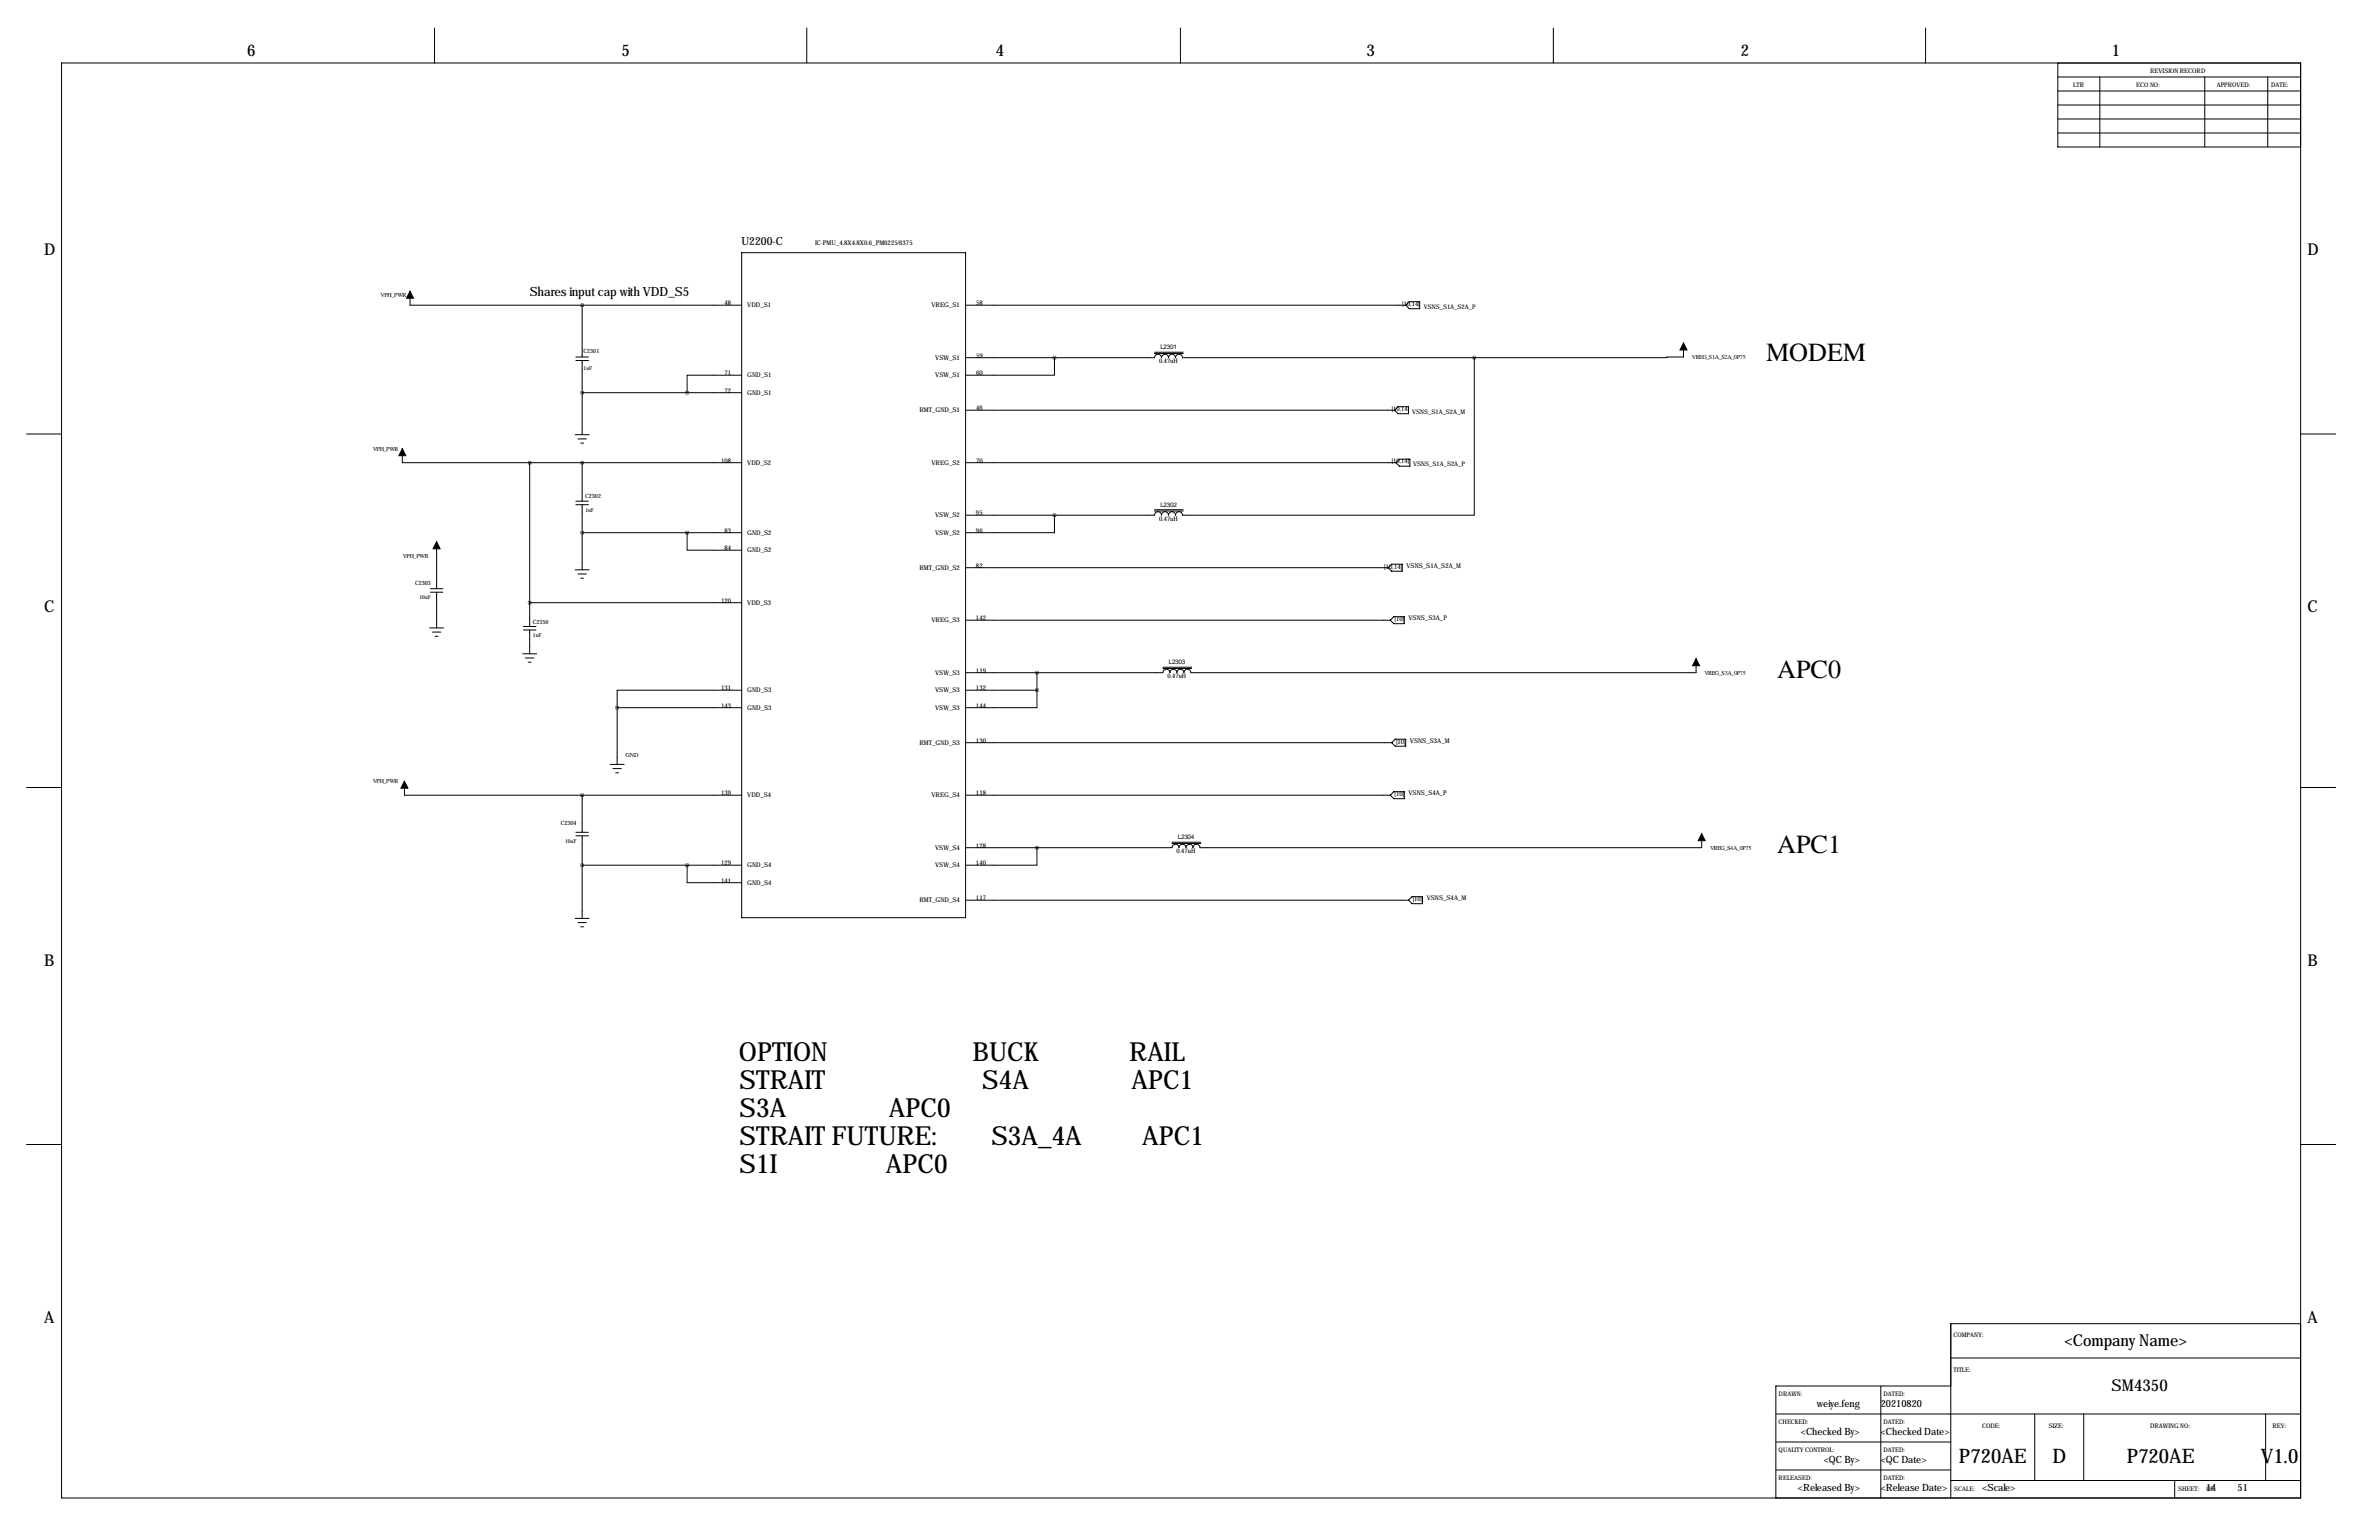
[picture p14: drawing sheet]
<svg xmlns="http://www.w3.org/2000/svg" width="864mm" height="559mm" viewBox="0 0 864 559" stroke-linecap="round" stroke-linejoin="round" font-family="sans-serif">
<defs><g id="words">
<g font-size="9.6">
<text x="268.2" y="384.8">OPTION</text>
<text x="353" y="384.8">BUCK</text>
<text x="409.9" y="384.8">RAIL</text>
<text x="268.5" y="395">STRAIT</text>
<text x="356.6" y="395">S4A</text>
<text x="410.7" y="395">APC1</text>
<text x="268.5" y="405.1">S3A</text>
<text x="322.6" y="405.1">APC0</text>
<text x="268.5" y="415.3">STRAIT FUTURE:</text>
<text x="359.9" y="415.3">S3A_4A</text>
<text x="414.6" y="415.3">APC1</text>
<text x="268.5" y="425.5">S1I</text>
<text x="321.5" y="425.5">APC0</text>
</g>
<g font-size="9.5">
<text x="641.1" y="131.1">MODEM</text>
<text x="645.2" y="245.9">APC0</text>
<text x="645.2" y="309.4">APC1</text>
</g>
<g font-size="7.3">
<text x="711.1" y="530.7">P720AE</text>
<text x="745" y="530.7">D</text>
<text x="772.1" y="530.7">P720AE</text>
<text x="820.7" y="530.7">V1.0</text>
</g>
<g font-size="5.9">
<text x="89.7" y="20.3">6</text>
<text x="225.6" y="20.3">5</text>
<text x="361.4" y="20.3">4</text>
<text x="496.1" y="20.3">3</text>
<text x="632" y="20.3">2</text>
<text x="766.6" y="20.3">1</text>
<text x="16" y="92.7">D</text>
<text x="837.7" y="92.7">D</text>
<text x="16" y="222.2">C</text>
<text x="837.7" y="222.2">C</text>
<text x="16" y="350.5">B</text>
<text x="837.7" y="350.5">B</text>
<text x="16" y="480.1">A</text>
<text x="837.7" y="480.1">A</text>
<text x="749.4" y="488.4">&lt;Company Name&gt;</text>
<text x="766.5" y="504.9">SM4350</text>
</g>
<text font-size="4.6" x="192.3" y="107.4">Shares input cap with VDD_S5</text>
<text font-size="4.1" x="269.2" y="88.9">U2200-C</text>
<g font-size="3.6">
<text x="659.5" y="510.5">weiye.feng</text>
<text x="682.8" y="510.5">20210820</text>
<text x="653.7" y="520.6">&lt;Checked By&gt;</text>
<text x="682.8" y="520.6">&lt;Checked Date&gt;</text>
<text x="662" y="530.8">&lt;QC By&gt;</text>
<text x="682.8" y="530.8">&lt;QC Date&gt;</text>
<text x="652.7" y="541">&lt;Released By&gt;</text>
<text x="682.8" y="541">&lt;Release Date&gt;</text>
<text x="719.6" y="541">&lt;Scale&gt;</text>
<text x="800.9" y="541">14</text>
<text x="812.3" y="541">51</text>
</g>
<g font-size="2.4">
<text x="295.9" y="88.9">IC-PMU_4.8X4.8X0.6_PM6225/6375</text>
<text x="263" y="110.7">48</text>
<text x="271.3" y="111.5">VDD_S1</text>
<text x="338.1" y="111.5">VREG_S1</text>
<text x="354.3" y="110.7">58</text>
<text x="339.5" y="130.6">VSW_S1</text>
<text x="354.3" y="129.8">59</text>
<text x="263" y="136.1">71</text>
<text x="271.3" y="136.9">GND_S1</text>
<text x="339.5" y="136.9">VSW_S1</text>
<text x="354.3" y="136.1">60</text>
<text x="263" y="142.5">72</text>
<text x="271.3" y="143.3">GND_S1</text>
<text x="333.8" y="149.6">RMT_GND_S1</text>
<text x="354.3" y="148.8">46</text>
<text x="261.8" y="167.9">108</text>
<text x="354.3" y="167.9">70</text>
<text x="271.3" y="168.7">VDD_S2</text>
<text x="338.1" y="168.7">VREG_S2</text>
<text x="339.5" y="187.7">VSW_S2</text>
<text x="354.3" y="186.9">95</text>
<text x="263" y="193.3">83</text>
<text x="271.3" y="194.1">GND_S2</text>
<text x="339.5" y="194.1">VSW_S2</text>
<text x="354.3" y="193.3">96</text>
<text x="263" y="199.6">84</text>
<text x="271.3" y="200.4">GND_S2</text>
<text x="333.8" y="206.8">RMT_GND_S2</text>
<text x="354.3" y="206">82</text>
<text x="502.5" y="206.3">[10,14]</text>
<text x="510.6" y="206">VSNS_S1A_S2A_M</text>
<text x="261.7" y="218.7">120</text>
<text x="271.3" y="219.5">VDD_S3</text>
<text x="338.1" y="225.8">VREG_S3</text>
<text x="354.3" y="225">142</text>
<text x="506.3" y="225.4">[10]</text>
<text x="511.3" y="225">VSNS_S3A_P</text>
<text x="339.5" y="244.9">VSW_S3</text>
<text x="354.3" y="244.1">119</text>
<text x="261.7" y="250.4">131</text>
<text x="271.3" y="251.2">GND_S3</text>
<text x="339.5" y="251.2">VSW_S3</text>
<text x="354.3" y="250.4">132</text>
<text x="261.7" y="256.8">143</text>
<text x="271.3" y="257.6">GND_S3</text>
<text x="339.5" y="257.6">VSW_S3</text>
<text x="354.3" y="256.8">144</text>
<text x="354.3" y="269.5">130</text>
<text x="506.8" y="269.8">[10]</text>
<text x="511.8" y="269.5">VSNS_S3A_M</text>
<text x="333.8" y="270.3">RMT_GND_S3</text>
<text x="261.7" y="288.5">139</text>
<text x="271.2" y="289.3">VDD_S4</text>
<text x="338.1" y="289.3">VREG_S4</text>
<text x="354.3" y="288.5">118</text>
<text x="506.3" y="288.9">[10]</text>
<text x="511.3" y="288.5">VSNS_S4A_P</text>
<text x="339.5" y="308.4">VSW_S4</text>
<text x="354.3" y="307.6">128</text>
<text x="261.7" y="313.9">129</text>
<text x="271.2" y="314.7">GND_S4</text>
<text x="339.5" y="314.7">VSW_S4</text>
<text x="354.3" y="313.9">140</text>
<text x="261.7" y="320.3">141</text>
<text x="271.2" y="321.1">GND_S4</text>
<text x="333.8" y="327.4">RMT_GND_S4</text>
<text x="354.3" y="326.6">117</text>
<text x="512.9" y="327">[10]</text>
<text x="517.9" y="326.6">VSNS_S4A_M</text>
</g>
<g font-size="2.3">
<text x="780.5" y="26.7">REVISION RECORD</text>
<text x="752.6" y="31.7">LTR</text>
<text x="775.5" y="31.7">ECO NO:</text>
<text x="804.7" y="31.7">APPROVED:</text>
<text x="824.5" y="31.7">DATE:</text>
<text x="509" y="111">[10,14]</text>
<text x="516.9" y="112">VSNS_S1A_S2A_P</text>
<text x="420.8" y="131.8">0.47uH</text>
<text x="421.2" y="126.7">L2301</text>
<text x="505.2" y="149.1">[10,14]</text>
<text x="512.6" y="150.1">VSNS_S1A_S2A_M</text>
<text x="505.2" y="168.2">[10,14]</text>
<text x="513" y="169.2">VSNS_S1A_S2A_P</text>
<text x="421.2" y="183.9">L2302</text>
<text x="420.8" y="189">0.47uH</text>
<text x="424.3" y="241.1">L2303</text>
<text x="423.8" y="246.1">0.47uH</text>
<text x="427.6" y="304.6">L2304</text>
<text x="427.1" y="309.6">0.47uH</text>
<text x="709.2" y="485.1">COMPANY:</text>
<text x="709.2" y="497.8">TITLE:</text>
<text x="645.7" y="506.7">DRAWN:</text>
<text x="683.8" y="506.7">DATED:</text>
<text x="645.7" y="516.9">CHECKED:</text>
<text x="683.8" y="516.9">DATED:</text>
<text x="719.6" y="518.2">CODE:</text>
<text x="743.7" y="518.2">SIZE:</text>
<text x="780.5" y="518.2">DRAWING NO:</text>
<text x="825" y="518.2">REV:</text>
<text x="645.7" y="527">QUALITY CONTROL:</text>
<text x="683.8" y="527">DATED:</text>
<text x="645.7" y="537.2">RELEASED:</text>
<text x="683.8" y="537.2">DATED:</text>
<text x="709.4" y="541">SCALE:</text>
<text x="790.7" y="541">SHEET:</text>
<text x="801" y="541">OF</text>
</g>
<g font-size="2.2">
<text x="138.2" y="107.6">VPH_PWR</text>
<text x="614.2" y="130.2">VREG_S1A_S2A_0P75</text>
<text x="135.3" y="163.5">VPH_PWR</text>
<text x="146.2" y="202.4">VPH_PWR</text>
<text x="618.7" y="244.8">VREG_S3A_0P75</text>
<text x="227.1" y="274.6">GND</text>
<text x="135.3" y="284.2">VPH_PWR</text>
<text x="620.8" y="308.3">VREG_S4A_0P75</text>
</g>
<g font-size="2.1">
<text x="211.8" y="128">C2301</text>
<text x="212.4" y="180.8">C2302</text>
<text x="150.7" y="212.3">C2303</text>
<text x="193.4" y="226.3">C2350</text>
<text x="203.5" y="299.4">C2304</text>
</g>
<g font-size="2">
<text x="211.8" y="134.3">1uF</text>
<text x="212.5" y="185.8">1uF</text>
<text x="152.3" y="217.3">10uF</text>
<text x="193.4" y="231.3">1uF</text>
<text x="205.1" y="305.7">10uF</text>
</g>
</g></defs>
<g fill="none" stroke="#000" stroke-width=".36">
<path d="M157.7 10.2v12.7M292.9 10.2v12.7M428.5 10.2v12.7M563.9 10.2v12.7M699 10.2v12.7M22.4 22.9h812.8v520.7h-812.8zM747 38.1h88.2M747 33h88.2M747 27.9h88.2M747 22.9v30.4h88.2M762.3 27.9v25.4M800.4 27.9v25.4"/>
<path d="M823.2 27.9v25.4M747 48.3h88.2M747 43.2h88.2M269.2 91.7h81.3v241.3h-81.3zM148.8 105.7v5h120.4M211.3 110.7v18.8M350.5 110.7h159.8M510.3 110.7l1.3-1.2h3.8v2.5h-3.8zM209 130.8h4.6M209 129.5h4.6M211.3 130.8v26.9M269.2 136.1h-19.8v6.4"/>
<path d="M350.5 129.8h68.6a1.27 1.27 0 0 1 1.3-1.3 1.27 1.27 0 0 1 1.2 1.3 1.27 1.27 0 0 1 1.3-1.3 1.27 1.27 0 0 1 1.3 1.3 1.27 1.27 0 0 1 1.2-1.3 1.27 1.27 0 0 1 1.3 1.3 1.27 1.27 0 0 1 1.3-1.3 1.27 1.27 0 0 1 1.3 1.3h105.9M382.8 129.8v6.3h-32.3M419.1 128.3h10.4M419.1 127.8h10.4M535.2 129.8v57.1h-105.9a1.27 1.27 0 0 0-1.3-1.2 1.27 1.27 0 0 0-1.3 1.2 1.27 1.27 0 0 0-1.3-1.2 1.27 1.27 0 0 0-1.2 1.2 1.27 1.27 0 0 0-1.3-1.2 1.27 1.27 0 0 0-1.3 1.2 1.27 1.27 0 0 0-1.2-1.2 1.27 1.27 0 0 0-1.3 1.2h-68.6M611.1 124.5v5h-6.1v.3h-69.8M9.7 157.5h12.7M208.8 157.7h5.1M209.8 159.3h3.1M211.3 142.5h57.9M350.5 148.8h155.7M506.2 148.8l1.3-1.2h3.8v2.5h-3.8z"/>
<path d="M835.2 157.5h12.7M146 162.8v5.1h123.2M192.3 167.9v59.4M210.8 160.8h1M211.3 167.9v14M350.5 167.9h156.2M506.7 167.9l1.3-1.3h3.8v2.6h-3.8zM158.5 196.6v17M209 183.1h4.6M209 181.9h4.6M211.3 183.1v23.7M249.4 193.3v6.3h19.8"/>
<path d="M269.2 193.3h-57.9M382.8 186.9v6.4h-32.3M419.1 185.4h10.4M419.1 185h10.4M156.2 214.9h4.6M156.2 213.6h4.6M158.5 214.9v12.9M208.8 206.8h5.1M209.8 208.3h3.1M210.8 209.8h1M269.2 218.7h-76.9M350.5 206h153.4"/>
<path d="M503.9 206l1.3-1.3h3.8v2.6h-3.8zM156 227.8h5M157 229.4h3M158 230.9h1M189.7 237.2h5.1M190 228.6h4.6M190 227.3h4.6M190.8 238.8h3M192.3 228.6v8.6M350.5 225h154.2M504.7 225l1.3-1.2h3.8v2.5h-3.8zM615.7 239v5.1h-183.4a1.27 1.27 0 0 0-1.3-1.3 1.27 1.27 0 0 0-1.2 1.3 1.27 1.27 0 0 0-1.3-1.3 1.27 1.27 0 0 0-1.3 1.3 1.27 1.27 0 0 0-1.2-1.3 1.27 1.27 0 0 0-1.3 1.3 1.27 1.27 0 0 0-1.3-1.3 1.27 1.27 0 0 0-1.3 1.3h-71.6"/>
<path d="M191.8 240.3h1M224 256.8v20.6M269.2 250.4h-45.2v6.4M269.2 256.8h-45.2M350.5 250.4h25.9M376.4 250.4v6.4h-25.9M376.4 244.1v6.3M422.1 242.6h10.5M422.1 242.1h10.5M221.5 277.4h5.1M222.5 278.9h3.1M350.5 269.5h154.7"/>
<path d="M505.2 269.5l1.3-1.3h3.8v2.6h-3.8zM9.7 285.8h12.7M146.8 283.5v5h122.4M211.3 288.5v13.5M223.5 280.4h1M350.5 288.5h154.2M504.7 288.5l1.3-1.2h3.8v2.5h-3.8zM835.2 285.8h12.7M209 303.3h4.6M209 302h4.6M211.3 303.3v29.9M249.4 313.9v6.4h19.8"/>
<path d="M269.2 313.9h-57.9M376.4 307.6v6.3h-25.9M425.5 306.1h10.4M425.5 305.6h10.4M617.7 302.5v5.1h-182.1a1.27 1.27 0 0 0-1.3-1.3 1.27 1.27 0 0 0-1.2 1.3 1.27 1.27 0 0 0-1.3-1.3 1.27 1.27 0 0 0-1.3 1.3 1.27 1.27 0 0 0-1.2-1.3 1.27 1.27 0 0 0-1.3 1.3 1.27 1.27 0 0 0-1.3-1.3 1.27 1.27 0 0 0-1.3 1.3h-74.9M208.8 333.2h5.1M209.8 334.8h3.1M210.8 336.3h1M350.5 326.6h160.8M511.3 326.6l1.3-1.2h3.8v2.5h-3.8zM9.7 415.3h12.7M835.2 415.3h12.7"/>
<path d="M708.2 492.8h127M835.2 480.3h-127v63.3M644.7 513.1h190.5M682.8 502.9v40.7M708.2 502.9h-63.5v40.7M738.6 513.1v24.1M756.4 513.1v24.1M822.5 513.1v24.1M644.7 533.4h63.5M644.7 523.2h63.5M708.2 537.2h127M789.4 537.2v6.4"/>
</g>
<path d="M148.8 105.7l1.3 2.5h-2.5zM611.1 124.5l1.3 2.5h-2.5zM146 162.8l1.3 2.6h-2.5zM158.5 196.6l1.3 2.5h-2.6zM615.7 239l1.3 2.6h-2.6zM146.8 283.5l1.3 2.5h-2.6zM617.7 302.5l1.3 2.6h-2.5z" fill="#000" stroke="#000" stroke-width=".36"/>
<path d="M376.4 244.1a.05 .05 0 0 0 .1 0 .05 .05 0 0 0-.1 0zM376.4 250.4a.05 .05 0 0 0 .1 0 .05 .05 0 0 0-.1 0zM249.4 142.5a.05 .05 0 0 0 .1 0 .05 .05 0 0 0-.1 0zM211.3 142.5a.05 .05 0 0 0 .1 0 .05 .05 0 0 0-.1 0zM192.2 167.9a.05 .05 0 0 0 .1 0 .05 .05 0 0 0-.1 0zM211.3 167.9a.05 .05 0 0 0 .1 0 .05 .05 0 0 0-.1 0zM382.7 186.9a.05 .05 0 0 0 .1 0 .05 .05 0 0 0-.1 0zM224 256.8a.05 .05 0 0 0 .1 0 .05 .05 0 0 0-.1 0zM249.4 313.9a.05 .05 0 0 0 .1 0 .05 .05 0 0 0-.1 0zM211.3 313.9a.05 .05 0 0 0 .1 0 .05 .05 0 0 0-.1 0zM382.7 129.8a.05 .05 0 0 0 .1 0 .05 .05 0 0 0-.1 0zM249.4 193.3a.05 .05 0 0 0 .1 0 .05 .05 0 0 0-.1 0zM211.3 193.3a.05 .05 0 0 0 .1 0 .05 .05 0 0 0-.1 0zM211.3 110.7a.05 .05 0 0 0 .1 0 .05 .05 0 0 0-.1 0zM376.4 307.6a.05 .05 0 0 0 .1 0 .05 .05 0 0 0-.1 0zM535.1 129.8a.05 .05 0 0 0 .1 0 .05 .05 0 0 0-.1 0zM211.3 288.5a.05 .05 0 0 0 .1 0 .05 .05 0 0 0-.1 0zM192.2 218.7a.05 .05 0 0 0 .1 0 .05 .05 0 0 0-.1 0z" fill="#000" stroke="#000" stroke-width="1.3"/>
<use href="#words"/>
</svg>
